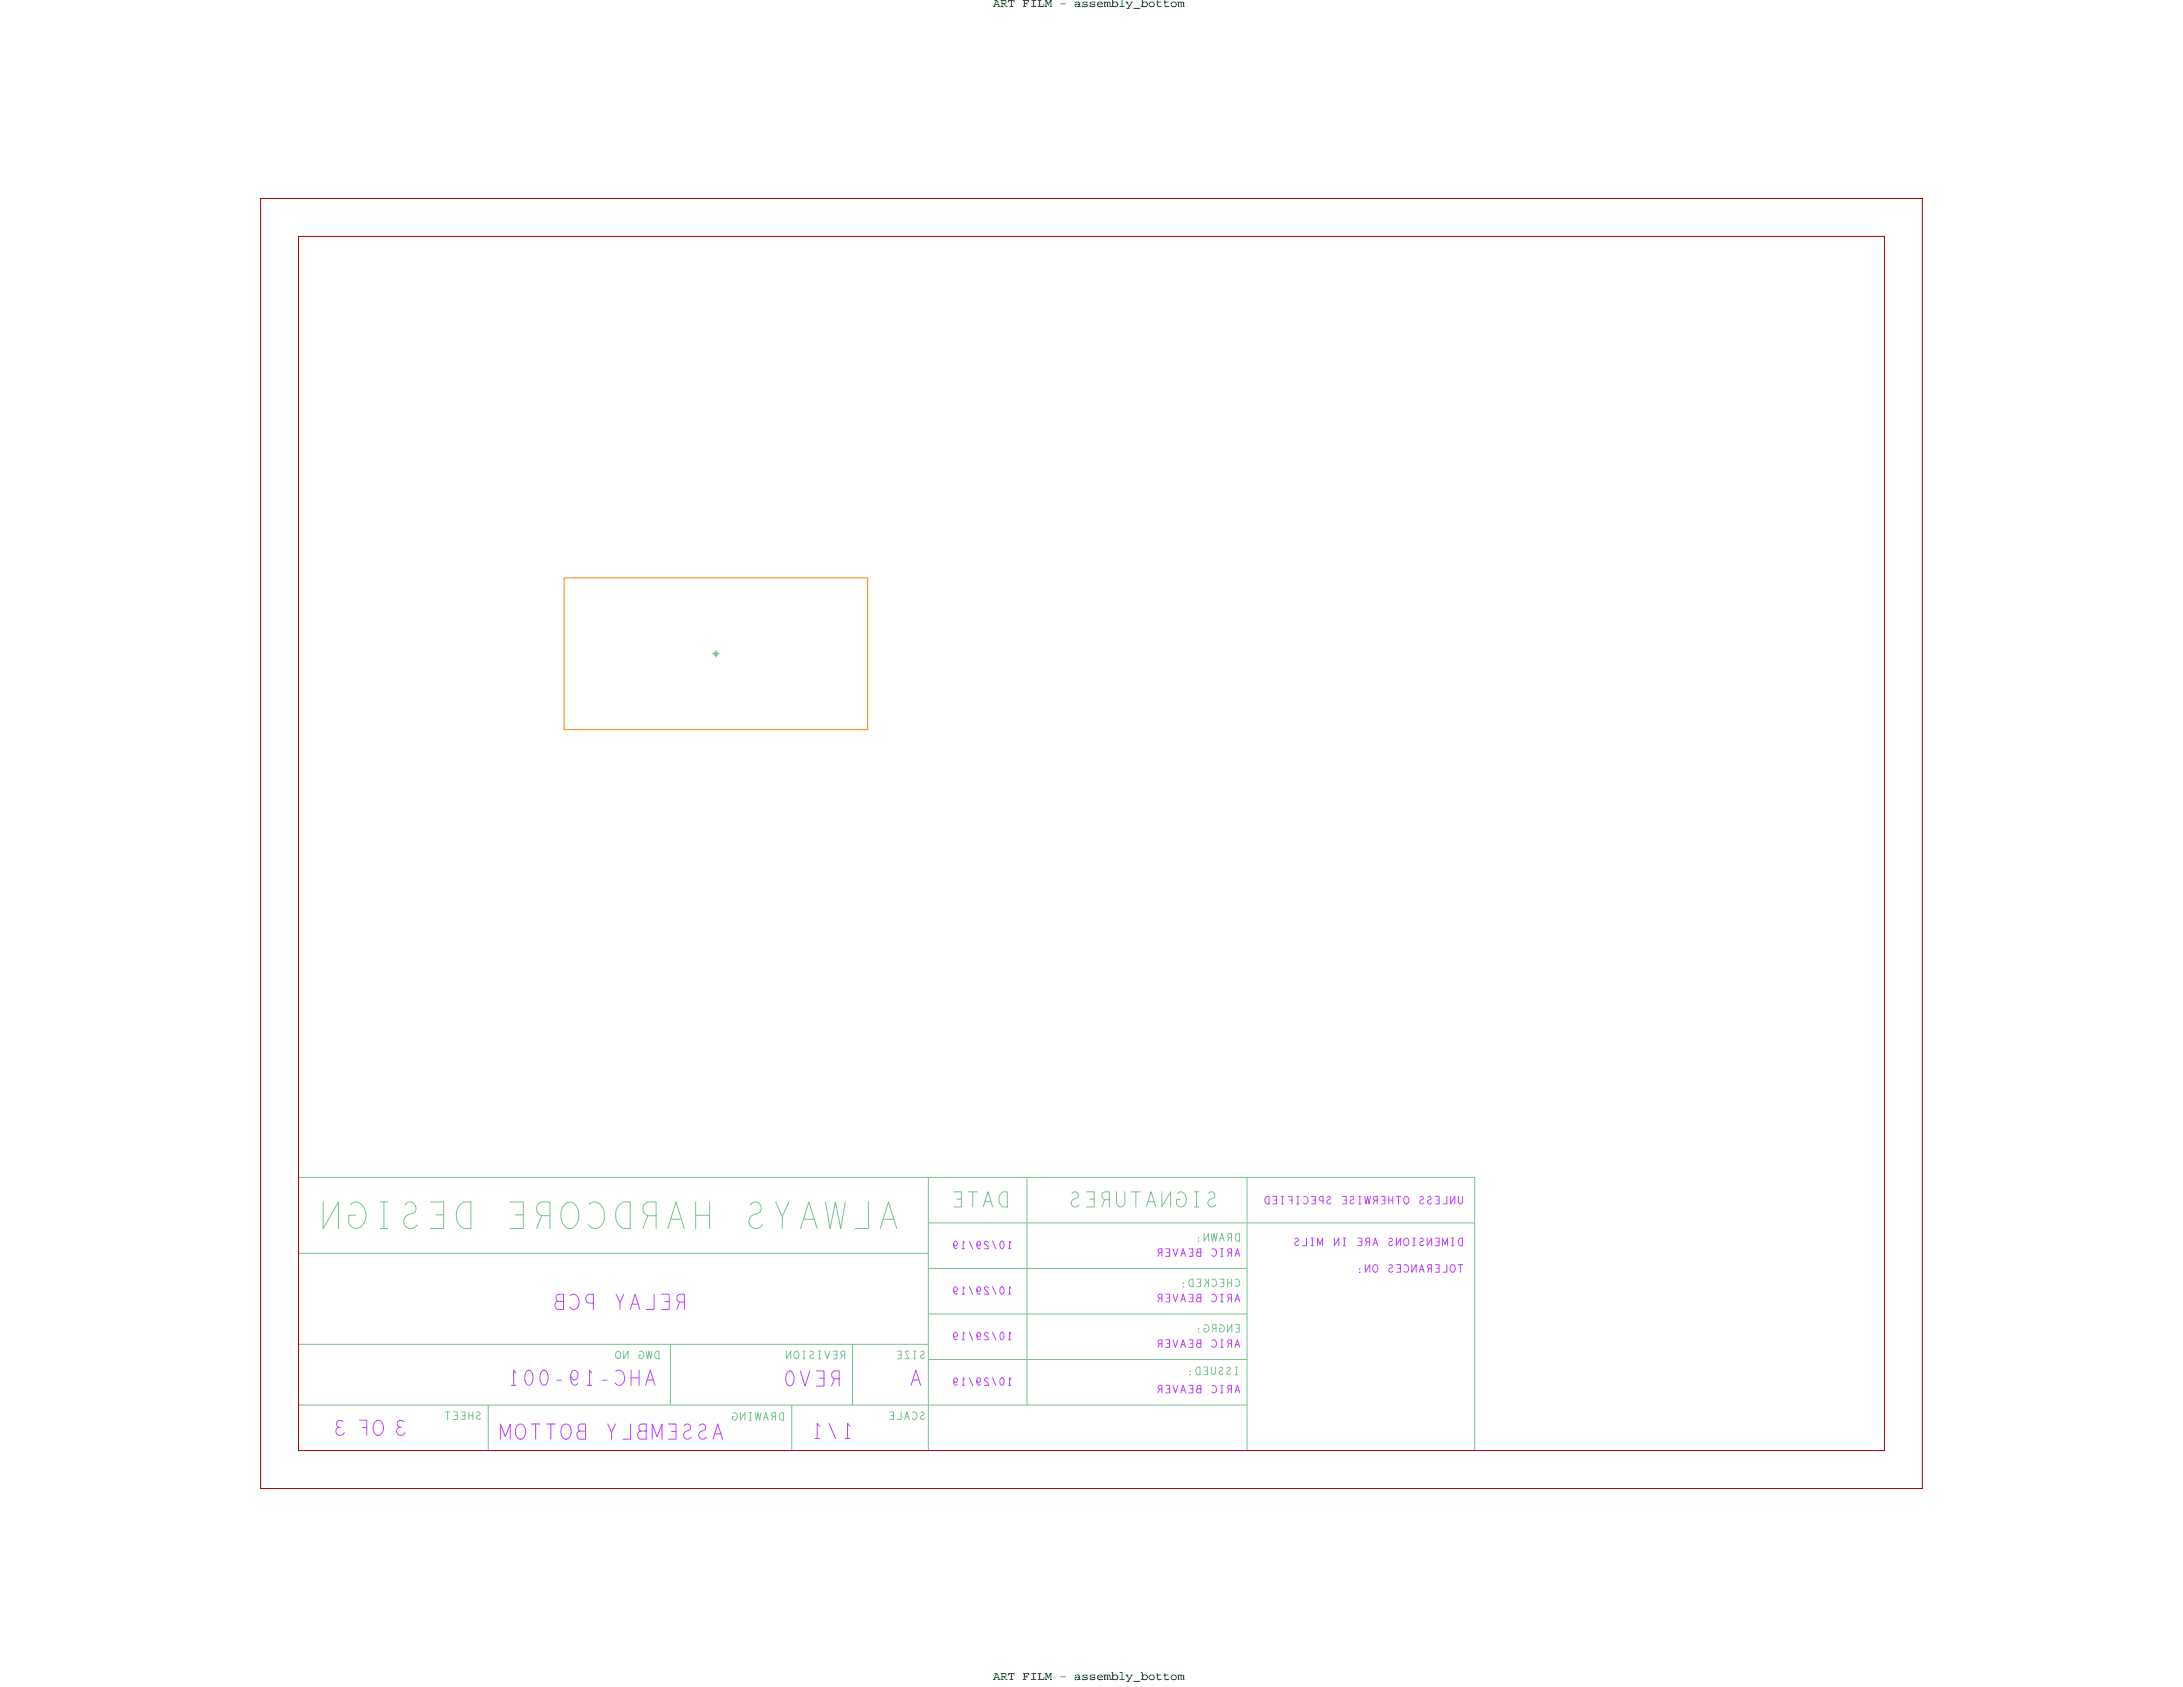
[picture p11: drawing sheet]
<svg xmlns="http://www.w3.org/2000/svg" width="279mm" height="216mm" viewBox="0 0 279 216" stroke-linecap="round" stroke-linejoin="round" font-family="sans-serif">
<defs><g id="words">
<text font-size="1.9" fill="#74c48f" x="129.1" y="152.5" transform="rotate(-180 129.1 152.5)">DATE</text>
<g font-size="1.9" fill="#bd42ff">
<text x="87.8" y="165.6" transform="rotate(-180 87.8 165.6)">RELAY</text>
<text x="117.9" y="175.3" transform="rotate(-180 117.9 175.3)">A</text>
<text x="44.3" y="181.8" transform="rotate(-180 44.3 181.8)">3</text>
<text x="52" y="181.8" transform="rotate(-180 52 181.8)">3</text>
</g>
<g font-size="1.6">
<text x="127.1" y=".9">ART FILM - assembly_bottom</text>
<text x="127.1" y="215">ART FILM - assembly_bottom</text>
</g>
<text font-size="1" fill="#bd42ff" x="176.4" y="158.5" transform="rotate(-180 176.4 158.5)">ARE</text>
<g font-size="1" fill="#74c48f">
<text x="158.7" y="163.7" transform="rotate(-180 158.7 163.7)">CHECKED:</text>
<text x="61.6" y="180.7" transform="rotate(-180 61.6 180.7)">SHEET</text>
</g>
</g></defs>
<!-- layer: Board Outline -->
<path d="M72.2 74h38.9v19.4h-38.9z" fill="none" stroke="#ff8000" stroke-width=".13"/>
<!-- layer: Components -->
<path d="M33.4 25.4h212.6v165.1h-212.6zM38.2 30.3h203v155.3h-203z" fill="none" stroke="#a10404" stroke-width=".13"/>
<g fill="none" stroke="#74c48f" stroke-width=".13">
<path d="M38.2 150.7h150.5v34.9M118.8 156.5h69.9M118.8 150.7v34.9M131.4 150.7v29.1M159.6 150.7v34.9M38.2 179.8h121.4M38.2 160.4h80.6M38.2 172h80.6M62.5 179.8v5.8M85.8 172v7.8M101.3 179.8v5.8M109.1 172v7.8"/>
<path d="M118.8 162.3h40.8M118.8 168.2h40.8M118.8 174h40.8"/>
</g>
<!-- layer: Text -->
<g fill="none" stroke="#bd42ff" stroke-width=".13">
<path d="M122 159.2l.1 .2a.2 .2 0 0 0 .4 0 .27 .27 0 0 0 0-.4 .27 .27 0 0 0-.4 .1v.6l.2 .1 .2-.1M123.1 159.8h.3M123.4 159l-.1-.2v1M124.1 158.8l.4 1M125 159.2l.1 .2a.19 .19 0 0 0 .3 0 .27 .27 0 0 0 .1-.4 .27 .27 0 0 0-.5 .1l.1 .6 .2 .1 .2-.1M126.5 159a.25 .25 0 0 0-.4-.1 .25 .25 0 0 0 0 .3 .66 .66 0 0 1 .4 .6h-.5M127 158.8l.5 1M128.1 158.9a.48 .48 0 0 1 .4 .3 .48 .48 0 0 1-.1 .5 .25 .25 0 0 1-.3 .1 .25 .25 0 0 1-.1-.3v-.3zM129.1 159.8h.3M129.4 159l-.2-.2v1M149.2 159.8h.5v1h-.5M150.1 159.8l.3 1 .3-1"/>
<path d="M152.2 159.8h.5v1h-.5M155.1 159.9a.46 .46 0 0 1 .6 .2 .46 .46 0 0 1-.1 .6l-.3 .1-.2-.2M156.2 159.8h.3M156.4 159.8v1M162 153.2l.4-.1v1a.5 .5 0 0 1-.5-.3 .5 .5 0 0 1 .1-.6zM162.9 153.1h.5v1h-.5M163.1 153.6h.3M164 154.1h.3M164 153.1h.3M164.1 153.1v1M164.9 153.1h.5v1M165.1 153.6h.3"/>
<path d="M165.8 158.6a.22 .22 0 0 1 .3-.1 .22 .22 0 0 1 0 .4 .28 .28 0 0 0-.4 .2 .28 .28 0 0 0 .2 .3 .28 .28 0 0 0 .3-.1M166 154.1h.3M166 153.1h.3M166.1 153.1v1M166.8 153.2a.46 .46 0 0 1 .6 .2 .46 .46 0 0 1-.1 .6l-.3 .1-.2-.2M167.2 158.5v.9h-.5M167.8 159.4h.3M167.8 158.5h.3M167.9 153.1h.4v1h-.4M168 158.5v.9M168 153.6h.3M168.6 159.4v-.9l.4 .8 .3-.8v.9"/>
<path d="M169.3 153.7h-.3a.3 .3 0 0 1-.2-.3 .3 .3 0 0 1 .2-.3h.3v1M169.9 153.2a.22 .22 0 0 1 .3 0 .22 .22 0 0 1 0 .3 .28 .28 0 0 0-.4 .2 .28 .28 0 0 0 .2 .4 .28 .28 0 0 0 .3-.1M170.8 158.5v.9l.6-.9v.9M171.8 153.1h.5v1h-.5M171.9 159.4h.3M171.9 158.5h.3M172 153.6h.3M172.1 158.5v.9M172.8 153.2a.22 .22 0 0 1 .4 0 .22 .22 0 0 1-.1 .3 .28 .28 0 0 0-.3 .2 .28 .28 0 0 0 .1 .4 .28 .28 0 0 0 .4-.1M173.8 158.5h.5v.9h-.5M173.9 154.1h.3M173.9 153.1h.3"/>
<path d="M174 153.1v1M174.7 153.1l.1 1 .2-1 .2 1 .2-1M175 159l-.2 .4M175.3 159h-.3a.26 .26 0 0 1-.2-.3 .26 .26 0 0 1 .2-.2h.3v.9M175.7 159.4l.3-.9 .3 .9M176 153.6l-.2 .5M176.3 153.6h-.3a.26 .26 0 0 1-.2-.2 .26 .26 0 0 1 .2-.3h.3v1M176.8 153.1h.5v1h-.5M177 153.6h.3M177.7 153.6h.6M177.7 153.1v1M177.8 158.6a.22 .22 0 0 1 .3-.1 .22 .22 0 0 1 0 .4 .28 .28 0 0 0-.3 .2 .28 .28 0 0 0 .1 .3 .28 .28 0 0 0 .4-.1"/>
<path d="M178.3 153.1v1M178.7 158.5v.9l.6-.9v.9M178.7 153.1h.6M179 153.1v1M179.8 158.5a.43 .43 0 0 1 .5 .2 .43 .43 0 0 1-.1 .5 .32 .32 0 0 1-.4 .2 .32 .32 0 0 1-.1-.4zM179.8 153.2a.43 .43 0 0 1 .5 .2 .43 .43 0 0 1-.1 .5 .32 .32 0 0 1-.4 .1 .32 .32 0 0 1-.1-.3zM180.8 159.4h.3M180.8 158.5h.3M181 158.5v.9M181.8 158.6a.22 .22 0 0 1 .3-.1 .22 .22 0 0 1 0 .4 .28 .28 0 0 0-.4 .2 .28 .28 0 0 0 .2 .3 .28 .28 0 0 0 .3-.1M181.8 153.2a.22 .22 0 0 1 .3 0 .22 .22 0 0 1 0 .3 .28 .28 0 0 0-.4 .2 .28 .28 0 0 0 .2 .4 .28 .28 0 0 0 .3-.1M182.7 158.5v.9l.5-.9v.9"/>
<path d="M182.7 153.2a.22 .22 0 0 1 .4 0 .22 .22 0 0 1-.1 .3 .28 .28 0 0 0-.3 .2 .28 .28 0 0 0 .2 .4 .28 .28 0 0 0 .3-.1M183.7 158.5h.5v.9h-.5M183.7 153.1h.5v1h-.5M183.9 158.9h.3M183.9 153.6h.3M184.6 159.4v-.9l.3 .8 .4-.8v.9M185.2 153.1v1h-.5M185.6 153.1v1l.6-1v1M185.8 159.4h.3M185.8 158.5h.3M185.9 158.5v.9M186.6 153.1v.7a.27 .27 0 0 0 .3 .3 .27 .27 0 0 0 .3-.3v-.7"/>
<path d="M186.8 158.6l.4-.1v.9a.5 .5 0 0 1-.5-.3 .5 .5 0 0 1 .1-.5zM65.5 177.3h.5M66 175.7l-.3-.4v2M67.5 175.4a.44 .44 0 0 1 .6 .4 1.38 1.38 0 0 1-.2 1.4 .44 .44 0 0 1-.6-.3 1.38 1.38 0 0 1 .2-1.5zM69.4 175.4a.44 .44 0 0 1 .7 .4 1.38 1.38 0 0 1-.3 1.4 .44 .44 0 0 1-.6-.3 1.38 1.38 0 0 1 .2-1.5zM71.3 176.6h.6M71.4 166.5a.52 .52 0 0 1 .1-.9h.6v2h-.8a.56 .56 0 0 1-.3-.6 .56 .56 0 0 1 .4-.5h.7M73 165.8a.68 .68 0 0 1 .8-.1 .68 .68 0 0 1 .3 .7 .79 .79 0 0 1-.1 .9 .79 .79 0 0 1-.8 .2l-.3-.2M73 176.1l.2 .3a.38 .38 0 0 0 .6 .1 .67 .67 0 0 0-.3-1.2 1.05 1.05 0 0 0-.4 1.4l.3 .5 .2 .1 .3-.2M75.2 177.3h.5M75.7 175.7l-.2-.4v2M75.9 166.8h-.5a.61 .61 0 0 1-.4-.6 .61 .61 0 0 1 .4-.6h.5v2"/>
<path d="M77.1 176.6h.6M78.8 175.5a.68 .68 0 0 1 .8-.1 .68 .68 0 0 1 .3 .7 .79 .79 0 0 1-.1 .9 .79 .79 0 0 1-.8 .2l-.3-.2M79.8 165.6l-.5 1.1v.9M80.7 167.6l.6-2 .6 2M80.8 176.3h1M80.8 175.3v2M81.8 175.3v2M82.6 177.3l.6-2 .6 2M82.8 176.6h.8M83.7 165.6v2h-1M84.7 165.6h1v2h-1M87 166.6l-.4 1"/>
<path d="M87.6 166.6h-.6a.53 .53 0 0 1-.4-.5 .53 .53 0 0 1 .4-.5h.6v2M100.9 175.5a.44 .44 0 0 1 .6 .4 1.38 1.38 0 0 1-.2 1.4 .44 .44 0 0 1-.6-.3 1.38 1.38 0 0 1 .2-1.5zM102.4 175.4l.6 2 .6-2M104.5 175.4h1v2h-1M104.9 176.4h.6M106.8 176.5l-.4 .9M107.4 176.5h-.6a.53 .53 0 0 1-.4-.6 .53 .53 0 0 1 .4-.5h.6v2M116.6 177.3l.6-2 .6 2M122 165l.1 .2a.2 .2 0 0 0 .4 0 .27 .27 0 0 0 0-.4 .27 .27 0 0 0-.4 .1v.6l.2 .1 .2-.1M122 170.9l.1 .1a.2 .2 0 0 0 .4 0 .27 .27 0 0 0 0-.4 .27 .27 0 0 0-.4 .1v.6l.2 .2 .2-.1M122 176.7l.1 .1a.21 .21 0 0 0 .4 .1 .27 .27 0 0 0 0-.5 .27 .27 0 0 0-.4 .1v.7l.2 .1 .2-.1M123.1 165.6h.3"/>
<path d="M123.1 171.5h.3M123.1 177.3h.3M123.4 164.9l-.1-.2v.9M123.4 170.7l-.1-.2v1M123.4 176.5l-.1-.2v1M124.1 164.7l.4 1M124.1 170.5l.4 1M124.1 176.3l.4 1M125 165l.1 .2a.19 .19 0 0 0 .3 0 .27 .27 0 0 0 .1-.4 .27 .27 0 0 0-.5 .1l.1 .6 .2 .1 .2-.1M125 170.9l.1 .1a.19 .19 0 0 0 .3 0 .27 .27 0 0 0 .1-.4 .27 .27 0 0 0-.5 .1l.1 .6 .2 .2 .2-.1M125 176.7l.1 .1a.19 .19 0 0 0 .3 .1 .27 .27 0 0 0 .1-.5 .27 .27 0 0 0-.5 .1l.1 .7 .2 .1 .2-.1M126.5 164.8a.25 .25 0 0 0-.4-.1 .25 .25 0 0 0 0 .4 .66 .66 0 0 1 .4 .5h-.5"/>
<path d="M126.5 170.7a.25 .25 0 0 0-.4-.2 .25 .25 0 0 0 0 .4 .66 .66 0 0 1 .4 .6h-.5M126.5 176.5a.25 .25 0 0 0-.4-.2 .25 .25 0 0 0 0 .4 .66 .66 0 0 1 .4 .6h-.5M127 164.7l.5 1M127 170.5l.5 1M127 176.3l.5 1M128.1 164.7a.48 .48 0 0 1 .4 .3 .48 .48 0 0 1-.1 .5 .25 .25 0 0 1-.3 .1 .25 .25 0 0 1-.1-.3v-.3zM128.1 170.5a.48 .48 0 0 1 .4 .4 .48 .48 0 0 1-.1 .5 .25 .25 0 0 1-.3 0 .25 .25 0 0 1-.1-.3v-.3zM128.1 176.4a.48 .48 0 0 1 .4 .3 .48 .48 0 0 1-.1 .5 .25 .25 0 0 1-.3 0 .25 .25 0 0 1-.1-.2v-.3zM129.1 165.6h.3M129.1 171.5h.3M129.1 177.3h.3M129.4 164.9l-.2-.2v.9"/>
<path d="M129.4 170.7l-.2-.2v1M129.4 176.5l-.2-.2v1M148.4 160.3l-.2 .5M148.4 166.1l-.2 .5M148.4 172l-.2 .4M148.4 177.8l-.2 .5M148.7 160.3h-.3a.26 .26 0 0 1-.2-.2 .26 .26 0 0 1 .2-.3h.3v1M148.7 166.1h-.3a.26 .26 0 0 1-.2-.2 .26 .26 0 0 1 .2-.3h.3v1M148.7 172h-.3a.26 .26 0 0 1-.2-.3 .26 .26 0 0 1 .2-.2h.3v.9M148.7 177.8h-.3a.26 .26 0 0 1-.2-.3 .26 .26 0 0 1 .2-.2h.3v1M149.2 165.6h.5v1h-.5M149.2 171.5h.5v.9h-.5"/>
<path d="M149.2 177.3h.5v1h-.5M149.4 160.3h.3M149.4 166.1h.3M149.4 171.9h.3M149.4 177.8h.3M150.1 165.6l.3 1 .3-1M150.1 171.5l.3 .9 .3-.9M150.1 177.3l.3 1 .3-1M151.1 160.8l.3-1 .3 1M151.1 166.6l.3-1 .3 1M151.1 172.4l.3-.9 .3 .9M151.1 178.3l.3-1 .3 1"/>
<path d="M151.2 160.4h.4M151.2 166.3h.4M151.2 172.1h.4M151.2 177.9h.4M152.2 165.6h.5v1h-.5M152.2 171.5h.5v.9h-.5M152.2 177.3h.5v1h-.5M152.4 160.3h.3M152.4 166.1h.3M152.4 171.9h.3M152.4 177.8h.3M153.3 160.3l-.1-.3 .1-.1 .4-.1v1h-.4l-.2-.3 .1-.2h.5"/>
<path d="M153.3 166.1l-.1-.3 .1-.1 .4-.1v1h-.4l-.2-.3 .1-.2h.5M153.3 171.9l-.1-.2 .1-.2h.4v.9h-.4l-.2-.2 .1-.2 .5-.1M153.3 177.7l-.1-.2 .1-.2h.4v1h-.4l-.2-.3 .1-.2 .5-.1M155.1 165.7a.46 .46 0 0 1 .6 .2 .46 .46 0 0 1-.1 .6l-.3 .1-.2-.1M155.1 171.5a.46 .46 0 0 1 .6 .2 .46 .46 0 0 1-.1 .6l-.3 .1-.2-.1M155.1 177.4a.46 .46 0 0 1 .6 .2 .46 .46 0 0 1-.1 .6l-.3 .1-.2-.2M156.2 160.8h.3M156.2 166.6h.3M156.2 165.6h.3M156.2 172.4h.3M156.2 171.5h.3M156.2 178.3h.3"/>
<path d="M156.2 177.3h.3M156.4 165.6v1M156.4 171.5v.9M156.4 177.3v1M157.3 160.3l-.2 .5M157.3 166.1l-.2 .5M157.3 172l-.2 .4M157.3 177.8l-.2 .5M157.6 160.3h-.3a.26 .26 0 0 1-.2-.2 .26 .26 0 0 1 .2-.3h.3v1M157.6 166.1h-.3a.26 .26 0 0 1-.2-.2 .26 .26 0 0 1 .2-.3h.3v1M157.6 172h-.3a.26 .26 0 0 1-.2-.3 .26 .26 0 0 1 .2-.2h.3v.9M157.6 177.8h-.3a.26 .26 0 0 1-.2-.3 .26 .26 0 0 1 .2-.2h.3v1"/>
<path d="M158.1 160.8l.3-1 .3 1M158.1 166.6l.3-1 .3 1M158.1 172.4l.3-.9 .3 .9M158.1 178.3l.3-1 .3 1M158.2 160.4h.4M158.2 166.3h.4M158.2 172.1h.4M158.2 177.9h.4M174 162.4h.1M174 162.9h.1M174.7 161.9v.9l.6-.9v.9M175.8 161.9a.43 .43 0 0 1 .5 .2 .43 .43 0 0 1 0 .5 .32 .32 0 0 1-.4 .2 .32 .32 0 0 1-.2-.4z"/>
<path d="M177.8 162a.22 .22 0 0 1 .3-.1 .22 .22 0 0 1 0 .4 .28 .28 0 0 0-.3 .2 .28 .28 0 0 0 .1 .3 .28 .28 0 0 0 .4-.1M178.7 161.9h.5v.9h-.5M178.9 162.3h.3M179.7 161.9a.46 .46 0 0 1 .6 .2 .46 .46 0 0 1-.1 .6l-.3 .1-.2-.1M180.7 161.9v.9l.6-.9v.9M181.7 162.8l.3-.9 .3 .9M181.8 162.5h.4M182.9 162.4l-.2 .4M183.2 162.4h-.3a.26 .26 0 0 1-.2-.3 .26 .26 0 0 1 .2-.2h.3v.9M183.7 161.9h.5v.9h-.5M183.9 162.3h.3M185.2 161.9v.9h-.5"/>
<path d="M185.7 161.9a.43 .43 0 0 1 .6 .2 .43 .43 0 0 1-.1 .5 .32 .32 0 0 1-.4 .2 .32 .32 0 0 1-.2-.4zM186.6 161.9h.6M186.9 161.9v.9M43.6 182.7a.54 .54 0 0 0-.6 .4 .54 .54 0 0 0 .5 .6 .54 .54 0 0 0 .6-.4M46 181.8h.9v1.9M46.4 182.7h.5M48.1 181.9a.58 .58 0 0 1 .6-.1 .58 .58 0 0 1 .3 .5 1.03 1.03 0 0 1-.6 1.4 1.07 1.07 0 0 1-.3-1.8zM51.4 182.7a.54 .54 0 0 0-.6 .4 .54 .54 0 0 0 .4 .6 .54 .54 0 0 0 .6-.4M64 184.2v-2l.7 1.7 .6-1.7v2M66.3 182.4a.58 .58 0 0 1 .6-.1 .58 .58 0 0 1 .3 .5 1.03 1.03 0 0 1-.6 1.4 1.07 1.07 0 0 1-.3-1.8zM68 182.2h1.1M68.6 182.2v2"/>
<path d="M69.9 182.2h1.2M70.5 182.2v2M72.1 182.4a.58 .58 0 0 1 .6-.1 .58 .58 0 0 1 .4 .5 1.03 1.03 0 0 1-.7 1.4 1.07 1.07 0 0 1-.3-1.8zM74.2 183.2a.52 .52 0 0 1 .1-1h.6v2h-.8a.56 .56 0 0 1-.3-.5 .56 .56 0 0 1 .4-.5h.7M77.8 182.2l.5 1.1M78.8 182.2l-.5 1.1v.9M80.7 182.2v2h-1M82 183.2a.52 .52 0 0 1 .1-1h.6v2h-.8a.56 .56 0 0 1-.3-.5 .56 .56 0 0 1 .4-.5h.7M83.5 184.2v-2l.6 1.7 .6-1.7v2M85.6 182.2h.9v2h-.9M85.9 183.2h.6M87.6 182.5a.44 .44 0 0 1 .7-.1 .44 .44 0 0 1-.1 .7 .56 .56 0 0 0-.7 .7 .56 .56 0 0 0 1 .1"/>
<path d="M89.5 182.5a.44 .44 0 0 1 .7-.1 .44 .44 0 0 1-.1 .7 .56 .56 0 0 0-.7 .7 .56 .56 0 0 0 1 .1M91.3 184.2l.6-2 .6 2M91.5 183.5h.8M104.3 184.1h.6M104.9 182.5l-.3-.4v2M106.1 182.1l.9 2.1M108.2 184.1h.6M108.8 182.5l-.3-.4v2"/>
</g>
<g fill="none" stroke="#74c48f" stroke-width=".13">
<path d="M41.4 153.8v3.4l1.9-3.4v3.4M44.8 154.2a.92 .92 0 0 1 1.5 0 1.93 1.93 0 0 1-.3 2.9 1.05 1.05 0 0 1-1.4-.6v-1h.9M48.6 157.2h1M48.6 153.8h1M49.1 153.8v3.4M51.8 154.2a.77 .77 0 0 1 1.2-.1 .77 .77 0 0 1-.2 1.2 .99 .99 0 0 0-1.1 .7 .99 .99 0 0 0 .7 1.2h.3l.7-.4M55.1 153.8h1.7v3.4h-1.7M55.8 155.5h1M58.8 154.2l.6-.4h.9v3.4h-.9a1.93 1.93 0 0 1-.6-3zM65.3 153.8h1.7v3.4h-1.7M66 155.5h1M69.3 155.6l-.6 1.6"/>
<path d="M70.4 155.6h-1.1a.92 .92 0 0 1-.6-.9 .92 .92 0 0 1 .6-.9h1.1v3.4M72.3 154.1a.91 .91 0 0 1 1.5 .4 2.13 2.13 0 0 1-.5 2.7 1.27 1.27 0 0 1-1.5-1.4 2.06 2.06 0 0 1 .5-1.7zM75.4 154.1a1.08 1.08 0 0 1 1.8 .5 1.84 1.84 0 0 1-.9 2.6 1.19 1.19 0 0 1-1-.5M79.2 154.2l.6-.4h.9v3.4h-.9a1.93 1.93 0 0 1-.6-3zM82.9 155.6l-.6 1.6M84 155.6h-1.1a.92 .92 0 0 1-.6-.9 .92 .92 0 0 1 .6-.9h1.1v3.4M85.5 157.2l1-3.4 1.1 3.4M85.9 156h1.3M89 155.5h1.8M89 153.8v3.4M90.8 153.8v3.4M96 154.2a.77 .77 0 0 1 1.2-.1 .77 .77 0 0 1-.2 1.2 .99 .99 0 0 0-1.1 .7 .99 .99 0 0 0 .7 1.2h.3l.7-.4"/>
<path d="M99.3 153.8l.8 1.9M101 153.8l-.9 1.9v1.5M102.5 157.2l1-3.4 1.1 3.4M102.8 156h1.4M105.7 153.8l.5 3.4 .7-3.4 .7 3.4 .6-3.4M111.2 153.8v3.4h-1.7M112.7 157.2l1-3.4 1.1 3.4M113 156h1.4M122.1 152.5h.9v2h-.9M124.5 152.5v2M125.8 154.5l.6-2 .7 2M128.1 152.8l.3-.3h.5v2a1 1 0 0 1-1-.6 1 1 0 0 1 .2-1.1z"/>
<path d="M137.2 152.8a.44 .44 0 0 1 .7-.1 .44 .44 0 0 1-.1 .7 .56 .56 0 0 0-.7 .7 .56 .56 0 0 0 1 .1M139.1 152.5h.9v2h-.9M139.5 153.5h.5M141.4 153.5l-.4 1M142 153.5h-.6a.53 .53 0 0 1-.4-.5 .53 .53 0 0 1 .4-.5h.6v2M142.9 152.5v1.4a.53 .53 0 0 0 .5 .6 .53 .53 0 0 0 .6-.6v-1.4M144.8 152.5h1.1M145.4 152.5v2M146.7 154.5l.6-2 .6 2M146.9 153.8h.8M148.7 152.5v2l1.1-2v2M150.7 152.7a.71 .71 0 0 1 .8 0 .71 .71 0 0 1 .3 .7 .84 .84 0 0 1-.9 1l-.3-.3v-.6h.5"/>
<path d="M152.9 152.5h.5M152.9 154.5h.5M153.2 152.5v2M153.4 158.4h.1M153.4 158.9h.1M154.1 157.9v.9l.6-.9v.9M154.7 152.8a.44 .44 0 0 1 .7-.1 .44 .44 0 0 1-.1 .7 .56 .56 0 0 0-.7 .7 .56 .56 0 0 0 1 .1M155 157.9l.2 .9 .2-.9 .2 .9 .2-.9M156.1 158.8l.3-.9 .3 .9M156.2 158.5h.4M157.3 158.4l-.2 .4M157.6 158.4h-.3a.26 .26 0 0 1-.2-.3 .26 .26 0 0 1 .2-.2h.3v.9"/>
<path d="M158.2 158l.4-.1v.9a.5 .5 0 0 1-.5-.2 .5 .5 0 0 1 .1-.6zM78.9 173a.43 .43 0 0 1 .5 .2 .43 .43 0 0 1 0 .5 .32 .32 0 0 1-.4 .2 .32 .32 0 0 1-.2-.4zM79.8 172.9v1l.6-1v1M81.8 173a.43 .43 0 0 1 .6 .1 .43 .43 0 0 1-.1 .6v.1a.29 .29 0 0 1-.5-.1v-.3h.2M82.7 172.9l.2 1 .2-1 .2 1 .1-1M83.9 173l.4-.1v1a.5 .5 0 0 1-.5-.3 .5 .5 0 0 1 .1-.6zM100.6 172.9v1l.6-1v1M101.7 173a.43 .43 0 0 1 .5 .2 .43 .43 0 0 1 0 .5 .32 .32 0 0 1-.4 .2 .32 .32 0 0 1-.2-.4zM102.8 173.9h.3M102.8 172.9h.3M102.9 172.9v1M103.7 173a.22 .22 0 0 1 .3 0 .22 .22 0 0 1 0 .3 .28 .28 0 0 0-.3 .2 .28 .28 0 0 0 .1 .4 .28 .28 0 0 0 .4-.1"/>
<path d="M104.7 173.9h.3M104.7 172.9h.3M104.9 172.9v1M105.6 172.9l.3 1 .3-1M106.6 172.9h.5v1h-.5M106.8 173.4h.3M107.8 173.4l-.2 .5M108.1 173.4h-.3a.26 .26 0 0 1-.2-.2 .26 .26 0 0 1 .2-.3h.3v1M114.8 172.9h.5v1h-.5M115 173.4h.3M116.3 172.9h-.5l.5 1h-.5M116.9 173.9h.3"/>
<path d="M116.9 172.9h.3M117.1 172.9v1M117.9 173a.22 .22 0 0 1 .3 0 .22 .22 0 0 1-.1 .3 .28 .28 0 0 0-.3 .2 .28 .28 0 0 0 .2 .4 .28 .28 0 0 0 .3-.1M151.4 164.7h.1M152.3 163.8l.4-.1v1a.5 .5 0 0 1-.5-.3 .5 .5 0 0 1 .1-.6zM152.3 175.5h.1M152.3 176h.1M153.2 163.7h.5v1h-.5M153.2 175.1l.4-.1v.9a.5 .5 0 0 1-.5-.2 .5 .5 0 0 1 .1-.6zM153.4 170.1h.1M153.4 170.5h.1M154.1 175h.5v.9h-.5"/>
<path d="M154.1 169.6a.43 .43 0 0 1 .6 .1 .43 .43 0 0 1 0 .6l-.1 .1a.29 .29 0 0 1-.5-.1v-.3h.2M154.3 175.4h.3M154.5 164l-.4 .7M154.7 163.7v1M155 175v.7a.27 .27 0 0 0 .3 .2 .27 .27 0 0 0 .3-.2v-.7M155.1 163.8a.46 .46 0 0 1 .6 .2 .46 .46 0 0 1-.1 .6l-.3 .1-.2-.2M155.3 170l-.2 .5M155.6 170h-.3a.26 .26 0 0 1-.2-.2 .26 .26 0 0 1 .2-.3h.3v1M156.1 175.1a.22 .22 0 0 1 .3-.1 .22 .22 0 0 1 0 .4 .28 .28 0 0 0-.4 .2 .28 .28 0 0 0 .2 .3 .28 .28 0 0 0 .3-.1M156.1 169.6a.43 .43 0 0 1 .6 .1 .43 .43 0 0 1-.1 .6v.1a.29 .29 0 0 1-.5-.1v-.3h.2M156.1 163.7h.5v1h-.5M157.1 175.1a.22 .22 0 0 1 .3-.1 .22 .22 0 0 1 0 .4 .28 .28 0 0 0-.4 .2 .28 .28 0 0 0 .2 .3 .28 .28 0 0 0 .3-.1"/>
<path d="M157.1 169.5v1l.6-1v1M157.1 163.7v1M157.6 163.7v1M158.1 163.8a.46 .46 0 0 1 .6 .2 .46 .46 0 0 1-.2 .6l-.2 .1-.2-.2M158.1 169.5h.5v1h-.5M158.1 175.9h.3M158.1 175h.3M158.3 175v.9M158.3 170h.3M57.3 180.7v1M58 180.7h.5v1h-.5M59 180.7h.5v1h-.5"/>
<path d="M60 180.7v1M60.5 180.7v1M61 180.8a.22 .22 0 0 1 .4 0 .22 .22 0 0 1-.1 .3 .28 .28 0 0 0-.3 .2 .28 .28 0 0 0 .1 .3 .28 .28 0 0 0 .4-.1M93.8 180.9a.43 .43 0 0 1 .5 .1 .43 .43 0 0 1 0 .6l-.1 .1a.29 .29 0 0 1-.5-.1v-.3h.3M94.8 180.8v1l.5-1v1M95.9 181.8h.3M95.9 180.8h.3M96 180.8v1M96.7 180.8l.1 1 .2-1 .2 1 .2-1M97.7 181.8l.3-1 .3 1M97.8 181.4h.4M98.9 181.3l-.1 .5"/>
<path d="M99.3 181.3h-.4a.26 .26 0 0 1-.1-.3 .26 .26 0 0 1 .1-.2h.4v1M99.9 180.9l.4-.1v1a.5 .5 0 0 1-.6-.3 .5 .5 0 0 1 .2-.6zM113.9 180.7h.4v1h-.4M114.1 181.2h.2M115.3 180.7v1h-.5M115.8 181.7l.3-1 .3 1M115.9 181.3h.4M116.8 180.8a.46 .46 0 0 1 .6 .2 .46 .46 0 0 1-.2 .6l-.2 .1-.2-.2M117.9 180.8a.22 .22 0 0 1 .3 0 .22 .22 0 0 1-.1 .3 .28 .28 0 0 0-.3 .2 .28 .28 0 0 0 .2 .3 .28 .28 0 0 0 .3-.1"/>
</g>
<!-- layer: Drawing Origin -->
<path d="M91.1 83.7h1M91.5 83.5l.1-.1 .2 .1v.3l-.2 .1-.1-.1zM91.6 83.2v1" fill="none" stroke="#74c48f" stroke-width=".13"/>
<use href="#words"/>
</svg>
